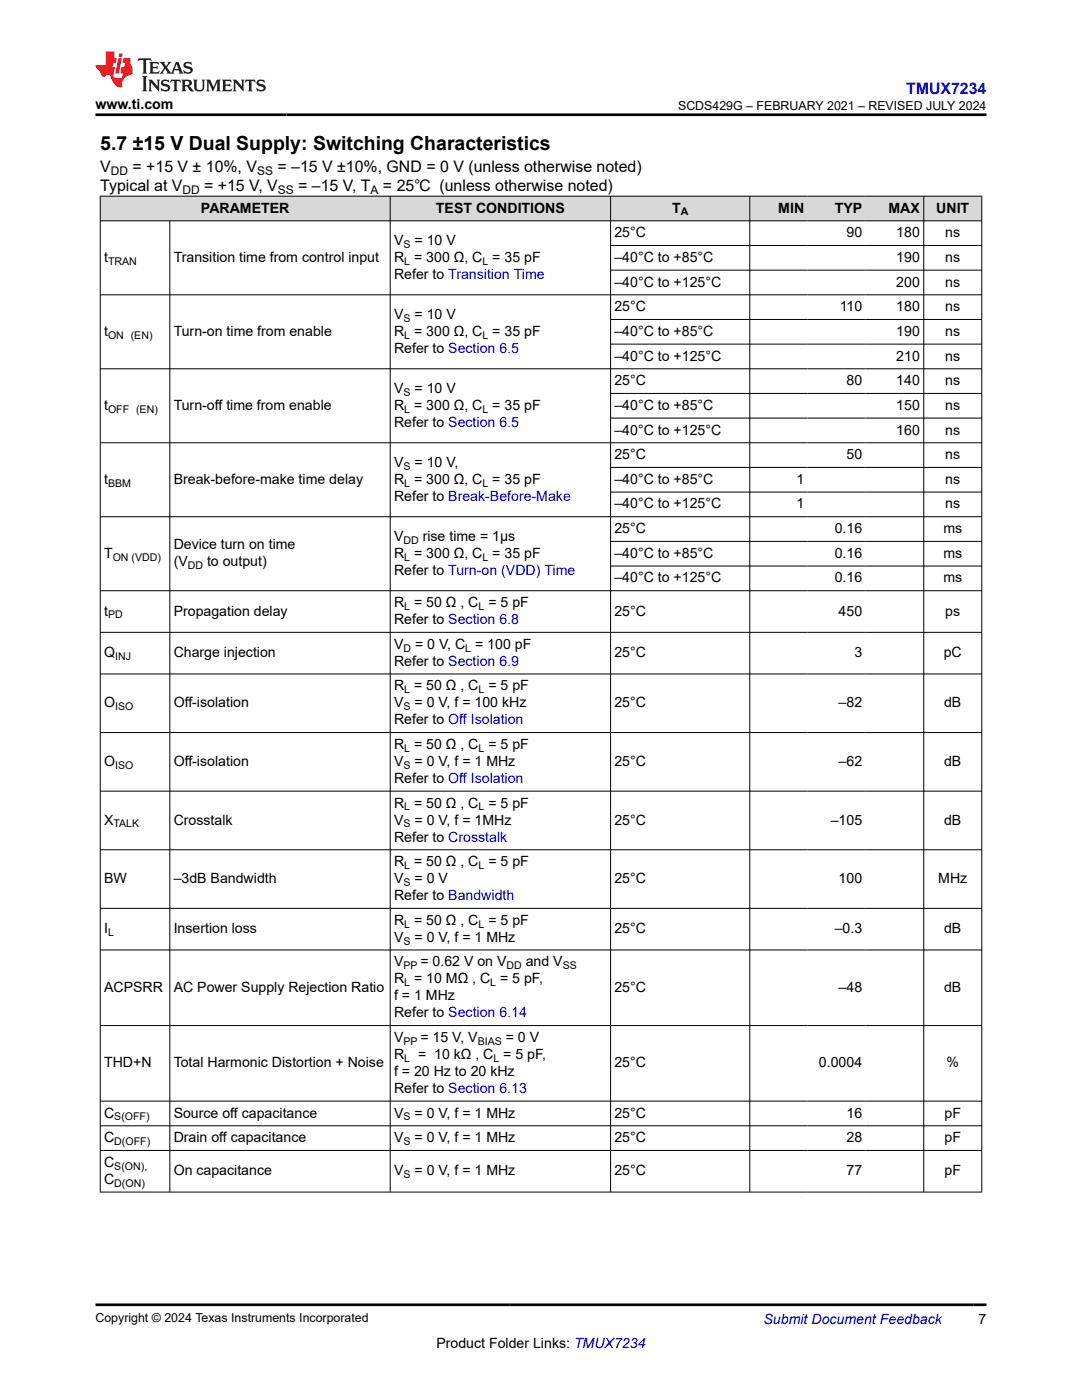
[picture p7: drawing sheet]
<svg xmlns="http://www.w3.org/2000/svg" width="216mm" height="279mm" viewBox="0 0 216 279" stroke-linecap="round" stroke-linejoin="round" font-family="sans-serif">
<defs><g id="words">
<text font-size="3.9" x="20" y="29.9">5.7 ±15 V Dual Supply: Switching Characteristics</text>
<text font-size="3.2" fill="#00f" x="180.8" y="18.7">TMUX7234</text>
<g font-size="3.2">
<text x="20" y="34.3">V</text>
<text x="26.4" y="34.3">= +15 V ± 10%, V</text>
<text x="55.4" y="34.3">= –15 V ±10%, GND = 0 V (unless otherwise noted)</text>
<text x="20" y="38.1">Typical at V</text>
<text x="40.7" y="38.1">= +15 V, V</text>
<text x="59.5" y="38.1">= –15 V, T</text>
<text x="76.4" y="38.1">= 25℃ (unless otherwise noted)</text>
</g>
<g font-size="2.8">
<text x="19" y="21.8">www.ti.com</text>
<text x="40.1" y="42.4">PARAMETER</text>
<text x="87" y="42.4">TEST CONDITIONS</text>
<text x="122.6" y="47.3">25°C</text>
<text x="134.1" y="42.4">T</text>
<text x="155.3" y="42.4">MIN</text>
<text x="166.6" y="42.4">TYP</text>
<text x="168.9" y="47.3">90</text>
<text x="177.3" y="42.4">MAX</text>
<text x="178.9" y="47.3">180</text>
<text x="186.8" y="42.4">UNIT</text>
<text x="188.6" y="47.3">ns</text>
<text x="20.8" y="52.3">t</text>
<text x="34.7" y="52.3">Transition time from control input</text>
<text x="78.6" y="48.9">V</text>
<text x="78.6" y="52.3">R = 300 Ω, C = 35 pF</text>
<text x="82.7" y="48.9">= 10 V</text>
<text x="122.6" y="52.3">–40°C to +85°C</text>
<text x="178.9" y="52.3">190</text>
<text x="188.6" y="52.3">ns</text>
<text x="78.6" y="55.7">Refer to Transition Time</text>
<text x="122.6" y="57.2">–40°C to +125°C</text>
<text x="178.9" y="57.2">200</text>
<text x="188.6" y="57.2">ns</text>
<text x="78.6" y="63.6">V</text>
<text x="82.7" y="63.6">= 10 V</text>
<text x="122.6" y="62.1">25°C</text>
<text x="167.5" y="62.1">110</text>
<text x="178.9" y="62.1">180</text>
<text x="188.6" y="62.1">ns</text>
<text x="20.8" y="67">t</text>
<text x="34.7" y="67">Turn-on time from enable</text>
<text x="78.6" y="67">R = 300 Ω, C = 35 pF</text>
<text x="78.6" y="70.4">Refer to Section 6.5</text>
<text x="122.6" y="67">–40°C to +85°C</text>
<text x="122.6" y="72">–40°C to +125°C</text>
<text x="178.9" y="67">190</text>
<text x="178.9" y="72">210</text>
<text x="188.6" y="67">ns</text>
<text x="188.6" y="72">ns</text>
<text x="122.6" y="76.9">25°C</text>
<text x="168.9" y="76.9">80</text>
<text x="178.9" y="76.9">140</text>
<text x="188.6" y="76.9">ns</text>
<text x="20.8" y="81.8">t</text>
<text x="34.7" y="81.8">Turn-off time from enable</text>
<text x="78.6" y="78.4">V</text>
<text x="78.6" y="81.8">R = 300 Ω, C = 35 pF</text>
<text x="82.7" y="78.4">= 10 V</text>
<text x="122.6" y="81.8">–40°C to +85°C</text>
<text x="178.9" y="81.8">150</text>
<text x="188.6" y="81.8">ns</text>
<text x="78.6" y="85.2">Refer to Section 6.5</text>
<text x="122.6" y="86.7">–40°C to +125°C</text>
<text x="178.9" y="86.7">160</text>
<text x="188.6" y="86.7">ns</text>
<text x="78.6" y="93.2">V</text>
<text x="82.7" y="93.2">= 10 V,</text>
<text x="122.6" y="91.6">25°C</text>
<text x="168.9" y="91.6">50</text>
<text x="188.6" y="91.6">ns</text>
<text x="20.8" y="96.6">t</text>
<text x="34.7" y="96.6">Break-before-make time delay</text>
<text x="78.6" y="96.6">R = 300 Ω, C = 35 pF</text>
<text x="78.6" y="99.9">Refer to Break-Before-Make</text>
<text x="122.6" y="96.6">–40°C to +85°C</text>
<text x="122.6" y="101.5">–40°C to +125°C</text>
<text x="158.9" y="96.6">1</text>
<text x="158.9" y="101.5">1</text>
<text x="188.6" y="96.6">ns</text>
<text x="188.6" y="101.5">ns</text>
<text x="78.6" y="107.9">V</text>
<text x="84.4" y="107.9">rise time = 1µs</text>
<text x="122.6" y="106.4">25°C</text>
<text x="166.6" y="106.4">0.16</text>
<text x="188.2" y="106.4">ms</text>
<text x="20.8" y="111.3">T</text>
<text x="34.7" y="109.6">Device turn on time</text>
<text x="34.7" y="113">(V</text>
<text x="41.3" y="113">to output)</text>
<text x="78.6" y="111.3">R = 300 Ω, C = 35 pF</text>
<text x="122.6" y="111.3">–40°C to +85°C</text>
<text x="166.6" y="111.3">0.16</text>
<text x="188.2" y="111.3">ms</text>
<text x="78.6" y="114.7">Refer to Turn-on (VDD) Time</text>
<text x="122.6" y="116.2">–40°C to +125°C</text>
<text x="166.6" y="116.2">0.16</text>
<text x="188.2" y="116.2">ms</text>
<text x="20.8" y="122.9">t</text>
<text x="34.7" y="122.9">Propagation delay</text>
<text x="78.6" y="121.2">R = 50 Ω , C = 5 pF</text>
<text x="78.6" y="124.5">Refer to Section 6.8</text>
<text x="122.6" y="122.9">25°C</text>
<text x="167.3" y="122.9">450</text>
<text x="188.6" y="122.9">ps</text>
<text x="20.8" y="131.2">Q</text>
<text x="34.7" y="131.2">Charge injection</text>
<text x="78.6" y="129.5">V</text>
<text x="82.8" y="129.5">= 0 V, C = 100 pF</text>
<text x="122.6" y="131.2">25°C</text>
<text x="170.5" y="131.2">3</text>
<text x="188.3" y="131.2">pC</text>
<text x="78.6" y="132.9">Refer to Section 6.9</text>
<text x="78.6" y="137.8">R = 50 Ω , C = 5 pF</text>
<text x="20.8" y="141.2">O</text>
<text x="34.7" y="141.2">Off-isolation</text>
<text x="78.6" y="141.2">V</text>
<text x="82.7" y="141.2">= 0 V, f = 100 kHz</text>
<text x="122.6" y="141.2">25°C</text>
<text x="167.3" y="141.2">–82</text>
<text x="188.4" y="141.2">dB</text>
<text x="78.6" y="144.6">Refer to Off Isolation</text>
<text x="78.6" y="149.5">R = 50 Ω , C = 5 pF</text>
<text x="20.8" y="152.9">O</text>
<text x="34.7" y="152.9">Off-isolation</text>
<text x="78.6" y="152.9">V</text>
<text x="82.7" y="152.9">= 0 V, f = 1 MHz</text>
<text x="122.6" y="152.9">25°C</text>
<text x="167.3" y="152.9">–62</text>
<text x="188.4" y="152.9">dB</text>
<text x="78.6" y="161.2">R = 50 Ω , C = 5 pF</text>
<text x="78.6" y="156.2">Refer to Off Isolation</text>
<text x="20.8" y="164.6">X</text>
<text x="34.7" y="164.6">Crosstalk</text>
<text x="78.6" y="164.6">V</text>
<text x="78.6" y="167.9">Refer to Crosstalk</text>
<text x="82.7" y="164.6">= 0 V, f = 1MHz</text>
<text x="122.6" y="164.6">25°C</text>
<text x="165.8" y="164.6">–105</text>
<text x="188.4" y="164.6">dB</text>
<text x="78.6" y="172.9">R = 50 Ω , C = 5 pF</text>
<text x="20.8" y="176.2">BW</text>
<text x="34.7" y="176.2">–3dB Bandwidth</text>
<text x="78.6" y="176.2">V</text>
<text x="78.6" y="179.6">Refer to Bandwidth</text>
<text x="82.7" y="176.2">= 0 V</text>
<text x="122.6" y="176.2">25°C</text>
<text x="167.3" y="176.2">100</text>
<text x="187.2" y="176.2">MHz</text>
<text x="78.6" y="184.6">R = 50 Ω , C = 5 pF</text>
<text x="20.8" y="186.3">I</text>
<text x="34.7" y="186.3">Insertion loss</text>
<text x="78.6" y="187.9">V</text>
<text x="82.7" y="187.9">= 0 V, f = 1 MHz</text>
<text x="122.6" y="186.3">25°C</text>
<text x="166.6" y="186.3">–0.3</text>
<text x="188.4" y="186.3">dB</text>
<text x="20.8" y="197.9">ACPSRR</text>
<text x="34.7" y="197.9">AC Power Supply Rejection Ratio</text>
<text x="78.6" y="192.9">V</text>
<text x="78.6" y="196.3">R = 10 MΩ , C = 5 pF,</text>
<text x="83.9" y="192.9">= 0.62 V on V</text>
<text x="104.9" y="192.9">and V</text>
<text x="122.6" y="197.9">25°C</text>
<text x="167.3" y="197.9">–48</text>
<text x="188.4" y="197.9">dB</text>
<text x="78.6" y="199.6">f = 1 MHz</text>
<text x="78.6" y="203">Refer to Section 6.14</text>
<text x="78.6" y="207.9">V</text>
<text x="83.9" y="207.9">= 15 V, V</text>
<text x="100.9" y="207.9">= 0 V</text>
<text x="20.8" y="213">THD+N</text>
<text x="34.7" y="213">Total Harmonic Distortion + Noise</text>
<text x="78.6" y="211.3">R</text>
<text x="78.6" y="214.7">f = 20 Hz to 20 kHz</text>
<text x="83.4" y="211.3">= 10 kΩ , C = 5 pF,</text>
<text x="122.6" y="213">25°C</text>
<text x="163.4" y="213">0.0004</text>
<text x="188.9" y="213">%</text>
<text x="78.6" y="218.1">Refer to Section 6.13</text>
<text x="20.8" y="223">C</text>
<text x="20.8" y="227.9">C</text>
<text x="34.7" y="223">Source off capacitance</text>
<text x="34.7" y="227.9">Drain off capacitance</text>
<text x="78.6" y="223">V</text>
<text x="78.6" y="227.9">V</text>
<text x="82.7" y="223">= 0 V, f = 1 MHz</text>
<text x="82.7" y="227.9">= 0 V, f = 1 MHz</text>
<text x="122.6" y="223">25°C</text>
<text x="122.6" y="227.9">25°C</text>
<text x="168.9" y="223">16</text>
<text x="168.9" y="227.9">28</text>
<text x="188.5" y="223">pF</text>
<text x="188.5" y="227.9">pF</text>
<text x="20.8" y="232.9">C</text>
<text x="20.8" y="236.3">C</text>
<text x="34.7" y="234.6">On capacitance</text>
<text x="78.6" y="234.6">V</text>
<text x="82.7" y="234.6">= 0 V, f = 1 MHz</text>
<text x="122.6" y="234.6">25°C</text>
<text x="168.9" y="234.6">77</text>
<text x="188.5" y="234.6">pF</text>
<text x="87.1" y="269">Product Folder Links: TMUX7234</text>
<text x="195.3" y="264.2">7</text>
</g>
<text font-size="2.8" fill="#00f" x="152.4" y="264.2">Submit Document Feedback</text>
<g font-size="2.5">
<text x="135.3" y="21.9">SCDS429G – FEBRUARY 2021 – REVISED JULY 2024</text>
<text x="19" y="263.9">Copyright © 2024 Texas Instruments Incorporated</text>
</g>
<g font-size="2.4">
<text x="22.1" y="34.9">DD</text>
<text x="51.3" y="34.9">SS</text>
<text x="36.4" y="38.7">DD</text>
<text x="55.4" y="38.7">SS</text>
<text x="74" y="38.7">A</text>
</g>
<g font-size="2.1">
<text x="135.8" y="43">A</text>
<text x="21.6" y="52.8">TRAN</text>
<text x="80.5" y="49.4">S</text>
<text x="80.7" y="52.8">L</text>
<text x="96.3" y="52.8">L</text>
<text x="80.5" y="64.2">S</text>
<text x="21.6" y="67.6">ON (EN)</text>
<text x="80.7" y="67.6">L</text>
<text x="96.3" y="67.6">L</text>
<text x="21.6" y="82.4">OFF (EN)</text>
<text x="80.5" y="79">S</text>
<text x="80.7" y="82.4">L</text>
<text x="96.3" y="82.4">L</text>
<text x="80.5" y="93.7">S</text>
<text x="21.6" y="97.1">BBM</text>
<text x="80.7" y="97.1">L</text>
<text x="96.3" y="97.1">L</text>
<text x="22.5" y="111.9">ON (VDD)</text>
<text x="37.5" y="113.6">DD</text>
<text x="80.5" y="108.5">DD</text>
<text x="80.7" y="111.9">L</text>
<text x="96.3" y="111.9">L</text>
<text x="21.6" y="123.4">PD</text>
<text x="80.7" y="121.7">L</text>
<text x="95.5" y="121.7">L</text>
<text x="23" y="131.7">INJ</text>
<text x="80.5" y="130">D</text>
<text x="92.8" y="130">L</text>
<text x="23" y="141.7">ISO</text>
<text x="80.5" y="141.7">S</text>
<text x="80.7" y="138.3">L</text>
<text x="95.5" y="138.3">L</text>
<text x="23" y="153.4">ISO</text>
<text x="80.5" y="153.4">S</text>
<text x="80.7" y="150">L</text>
<text x="95.5" y="150">L</text>
<text x="80.7" y="161.7">L</text>
<text x="95.5" y="161.7">L</text>
<text x="22.6" y="165.1">TALK</text>
<text x="80.5" y="165.1">S</text>
<text x="80.7" y="173.4">L</text>
<text x="95.5" y="173.4">L</text>
<text x="80.5" y="176.8">S</text>
<text x="80.7" y="185.1">L</text>
<text x="95.5" y="185.1">L</text>
<text x="21.6" y="186.8">L</text>
<text x="80.5" y="188.5">S</text>
<text x="80.5" y="193.4">PP</text>
<text x="80.7" y="196.8">L</text>
<text x="97.8" y="196.8">L</text>
<text x="101.1" y="193.4">DD</text>
<text x="112.3" y="193.4">SS</text>
<text x="80.5" y="208.5">PP</text>
<text x="95.3" y="208.5">BIAS</text>
<text x="80.7" y="211.9">L</text>
<text x="98.5" y="211.9">L</text>
<text x="22.8" y="223.6">S(OFF)</text>
<text x="80.5" y="223.6">S</text>
<text x="22.8" y="228.5">D(OFF)</text>
<text x="22.8" y="233.4">S(ON),</text>
<text x="80.5" y="228.5">S</text>
<text x="22.8" y="236.8">D(ON)</text>
<text x="80.5" y="235.1">S</text>
</g>
</g></defs>
<g fill="#d8d8d8">
<path d="M20 39.1h175.9v5h-175.9z" fill-rule="evenodd"/>
<path d="M20.1 39.2h57.7v4.8h-57.7z" fill-rule="evenodd"/>
<path d="M77.9 39.2h43.9v4.8h-43.9z" fill-rule="evenodd"/>
<path d="M121.9 39.2h27.6v4.8h-27.6z" fill-rule="evenodd"/>
<path d="M149.7 39.2h11.5v4.8h-11.5z" fill-rule="evenodd"/>
<path d="M161.2 39.2h11.6v4.8h-11.6z" fill-rule="evenodd"/>
<path d="M172.8 39.2h11.5v4.8h-11.5z" fill-rule="evenodd"/>
<path d="M184.4 39.2h11.4v4.8h-11.4z" fill-rule="evenodd"/>
</g>
<g fill="none" stroke="#000" stroke-width=".2">
<path d="M19.9 39.1h176.1M20 39.1v198.9M77.9 39.1v198.9M121.8 39.1v198.9M149.6 39.1v198.9M184.3 39.1v198.9M195.9 39.1v198.9M19.9 44.1h176.1M19.9 58.8h176.1M33.9 44.1v193.9M121.8 49h74.2M121.8 53.9h74.2"/>
<path d="M121.8 63.8h74.2M121.8 68.7h74.2M121.8 78.5h74.2M196 73.6h-176.1M19.9 88.4h176.1M121.8 83.4h74.2M121.8 93.3h74.2M121.8 98.2h74.2M121.8 108h74.2M121.8 113h74.2M196 103.1h-176.1M196 117.9h-176.1"/>
<path d="M19.9 126.2h176.1M19.9 134.5h176.1M19.9 146.2h176.1M19.9 157.9h176.1M19.9 169.6h176.1M19.9 181.3h176.1M19.9 189.6h176.1M19.9 204.7h176.1M19.9 219.8h176.1M19.9 224.7h176.1M19.9 229.6h176.1M19.9 237.9h176.1"/>
</g>
<path d="M27.7 11.6l-.2 .6 .5-.2h.6v.1v2.2l-.2 .4h1l-.2-.4v-2.2v-.1h.5l.5 .2-.1-.6zM29.8 12.4l.2 .3v1.6l-.2 .4h1.9l.1-.6a1.08 1.08 0 0 1-1.3 .2v-.7h.6l.4 .2v-.7l-.4 .2h-.6v-.5l.2-.2a1 1 0 0 1 1 .3l-.1-.5zM31.8 12.4l1 1.1-1 1.2h.9l-.2-.2 .4-.8 .5 .8-.2 .2h1.6l-.2-.2 .1-.5h1l.1 .5-.1 .2h.9l-.2-.4-.8-1.9h-.5l-1 2.1-.8-1.1 .9-1h-.8l.2 .2-.5 .6-.3-.6 .1-.2zM35.2 12.8l.4 1h-.8zM36.8 12.5a.65 .65 0 0 0-.2 .7 .65 .65 0 0 0 .6 .5l.7 .1 .1 .3a.79 .79 0 0 1-.7 .4 .79 .79 0 0 1-.7-.5l.1 .7 .2-.1a.93 .93 0 0 0 1.1 0 .93 .93 0 0 0 .4-.9 1.46 1.46 0 0 0-1.2-.6l-.1-.3a1.09 1.09 0 0 1 1.2 .2l-.2-.6-.1 .1-.6-.2zM28.4 15.2l.2 .4v2.2l-.2 .4h1l-.2-.4v-2.2l.2-.4zM29.6 15.9l.2 .4v1.5l-.2 .4h.8l-.3-.4v-1.3l1.7 1.8v-2l.2-.4h-.8l.2 .2 .1 1.1-1.2-1.3zM32.3 16a.65 .65 0 0 0-.2 .8 .65 .65 0 0 0 .7 .4l.6 .2 .1 .2a.79 .79 0 0 1-.7 .4 .79 .79 0 0 1-.7-.5l.1 .7 .2-.1a.93 .93 0 0 0 1.1 .1 .93 .93 0 0 0 .4-1 1.46 1.46 0 0 0-1.2-.5l-.1-.4a1.09 1.09 0 0 1 1.2 .2l-.2-.6-.1 .1-.6-.1zM34.1 15.9l-.1 .6a.63 .63 0 0 1 .7-.3l.1 1.6-.3 .4h1l-.2-.4v-1.6a.66 .66 0 0 1 .8 .3l-.1-.6zM36.2 15.9l.2 .4v1.5l-.2 .4h.9l-.2-.2v-.7h.5l.1 .2a.79 .79 0 0 0 1.2 .6l-1-.9a.61 .61 0 0 0 .6-.6 .61 .61 0 0 0-.5-.7zM36.9 16.2h.2a.47 .47 0 0 1 .5 .1 .47 .47 0 0 1 .1 .5l-.2 .1-.6 .1zM38.5 15.9l.2 .2a2.27 2.27 0 0 0 .4 2 1.04 1.04 0 0 0 1.7-.7v-1.3l.2-.2h-.8l.2 .4v1.1a.6 .6 0 0 1-.6 .6 .6 .6 0 0 1-.6-.6v-1.1l.3-.4zM41.1 15.9l.2 .4v1.5l-.2 .4h.7l-.2-.4v-1.4l.9 1.9 .8-1.9v1.4l-.2 .4h1l-.3-.4v-1.5l.3-.4h-.8l-.7 1.5-.7-1.5zM44.3 15.9l.2 .4v1.5l-.2 .4h1.9l.1-.6a1.09 1.09 0 0 1-1.3 .2v-.7h.6l.4 .2v-.6l-.4 .2h-.6v-.6l.2-.1a1.01 1.01 0 0 1 1 .3l-.1-.6zM46.4 15.9l.3 .4v1.5l-.3 .4h.8l-.2-.4v-1.3l1.6 1.8v-2l.2-.4h-.7l.2 .2v1.1l-1.2-1.3zM49 15.9l-.1 .6a.63 .63 0 0 1 .8-.3v1.6l-.3 .4h1l-.2-.4v-1.6a.66 .66 0 0 1 .8 .3l-.1-.6zM51.4 16a.65 .65 0 0 0-.2 .8 .65 .65 0 0 0 .6 .4l.6 .2 .2 .2a.79 .79 0 0 1-.8 .4 .79 .79 0 0 1-.6-.5l.1 .7 .2-.1a.93 .93 0 0 0 1 .1 .93 .93 0 0 0 .5-1 1.46 1.46 0 0 0-1.3-.5l-.1-.4a1.09 1.09 0 0 1 1.3 .2l-.2-.6-.2 .1-.5-.1z" fill="#231f20"/>
<path d="M21.1 10.3v2.7h-2.1l.1 .4 .9 1a.95 .95 0 0 0 .9 .9 .59 .59 0 0 1 .6-.4 .59 .59 0 0 1 .5 .3l.4 .8a1.59 1.59 0 0 0 2.1 1.4 1.61 1.61 0 0 1 1-2.3l1-.3-.1-1.5a1.59 1.59 0 0 1-.4-1.7h-1.4l-.2 .9h.5l-.1 .9h-.5l-.2 .9v.3l.4 .1-.2 .9h-.6a.73 .73 0 0 1-1.1-.7l.3-1.5h-.5l.2-.9h.5l.2-.9h-.5v-1.3zM23.6 11.6l-.6 3.1h.7l.6-3.1zM23.8 10.7l-.1 .6h.7l.1-.6z" fill="#ed1c24"/>
<path d="M19 22.9h177.8M19 260.4h177.8" fill="none" stroke="#000" stroke-width=".53"/>
<use href="#words"/>
</svg>
